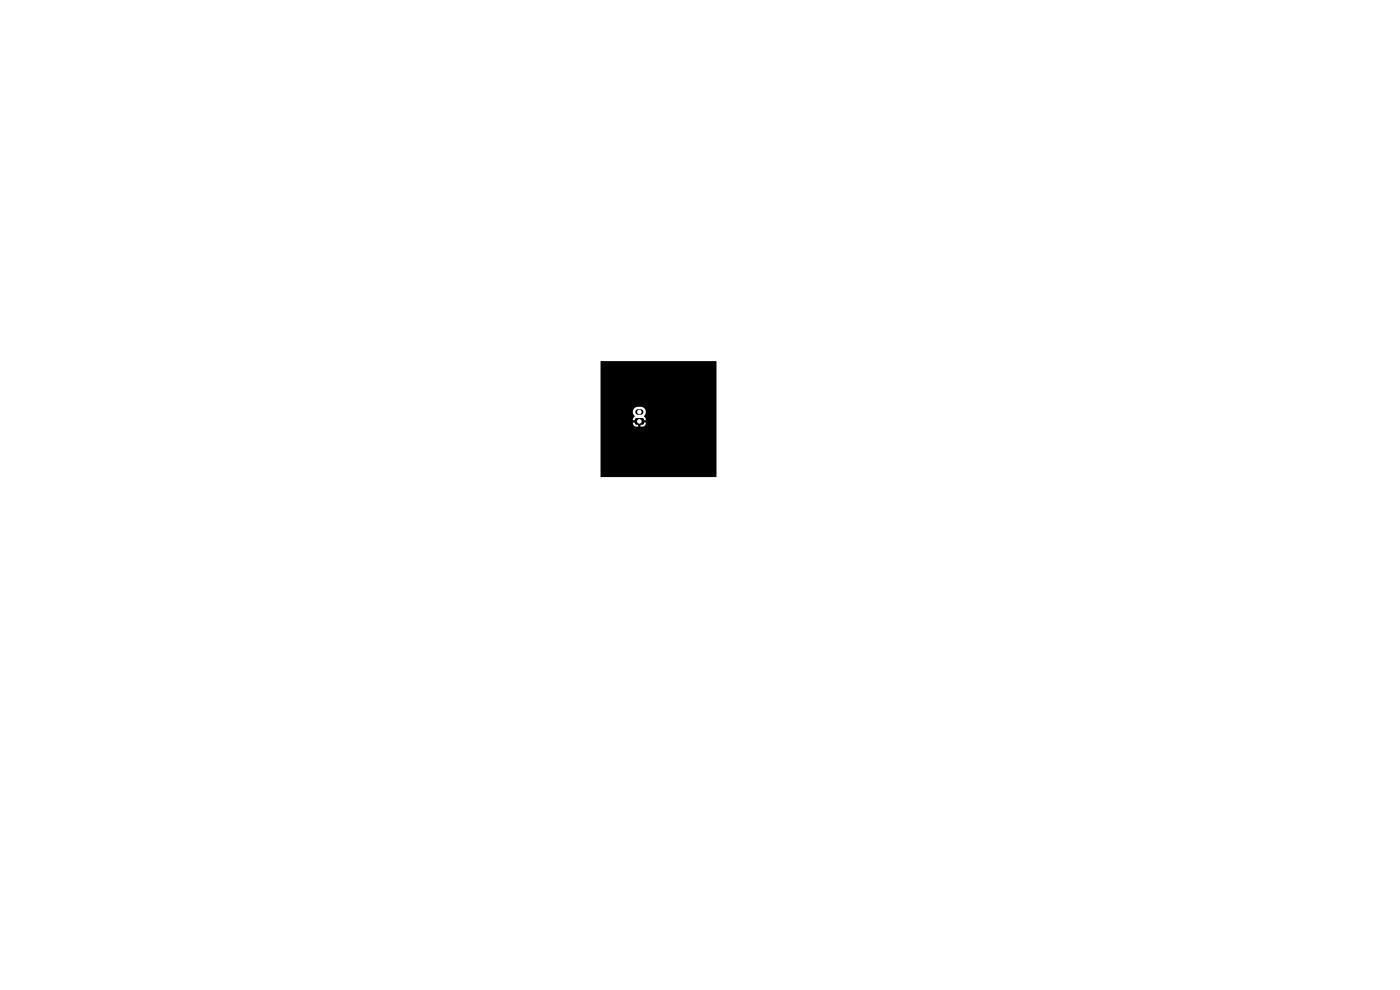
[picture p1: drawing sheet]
<svg xmlns="http://www.w3.org/2000/svg" width="297mm" height="210mm" viewBox="0 0 297 210" stroke-linecap="round" stroke-linejoin="round" font-family="sans-serif">
<path d="M134.8 88.9l1.6-.1 .1 .2v.8l-.2 .2h-1.4l-.1-.3z" fill="#000" stroke="#000" stroke-width=".21"/>
<path d="M135.4 87.4h.5" fill="none" stroke="#000" stroke-width="1.2"/>
<path d="M127.4 76.7h24.6l-.1 24.5h-24.4l-.1-13.9h6.9v.5l.4 .5-.4 .4v.4h1.1v.5h-1.1a.83 .83 0 0 0 1.1 .9v-.8h.5v.8a.84 .84 0 0 0 1.1-.9h-1.1v-.5h1.1l-.1-.4-.3-.3a1.19 1.19 0 0 0 .4-1.3 1.19 1.19 0 0 0-1-.8h-.7a1.1 1.1 0 0 0-1 1h-6.9z" fill="#000"/>
<g fill="#fff" stroke="#fff" stroke-width=".21">
<circle cx="135.6" cy="89.4" r=".37"/>
<circle cx="135.6" cy="87.4" r=".37"/>
</g>
</svg>
